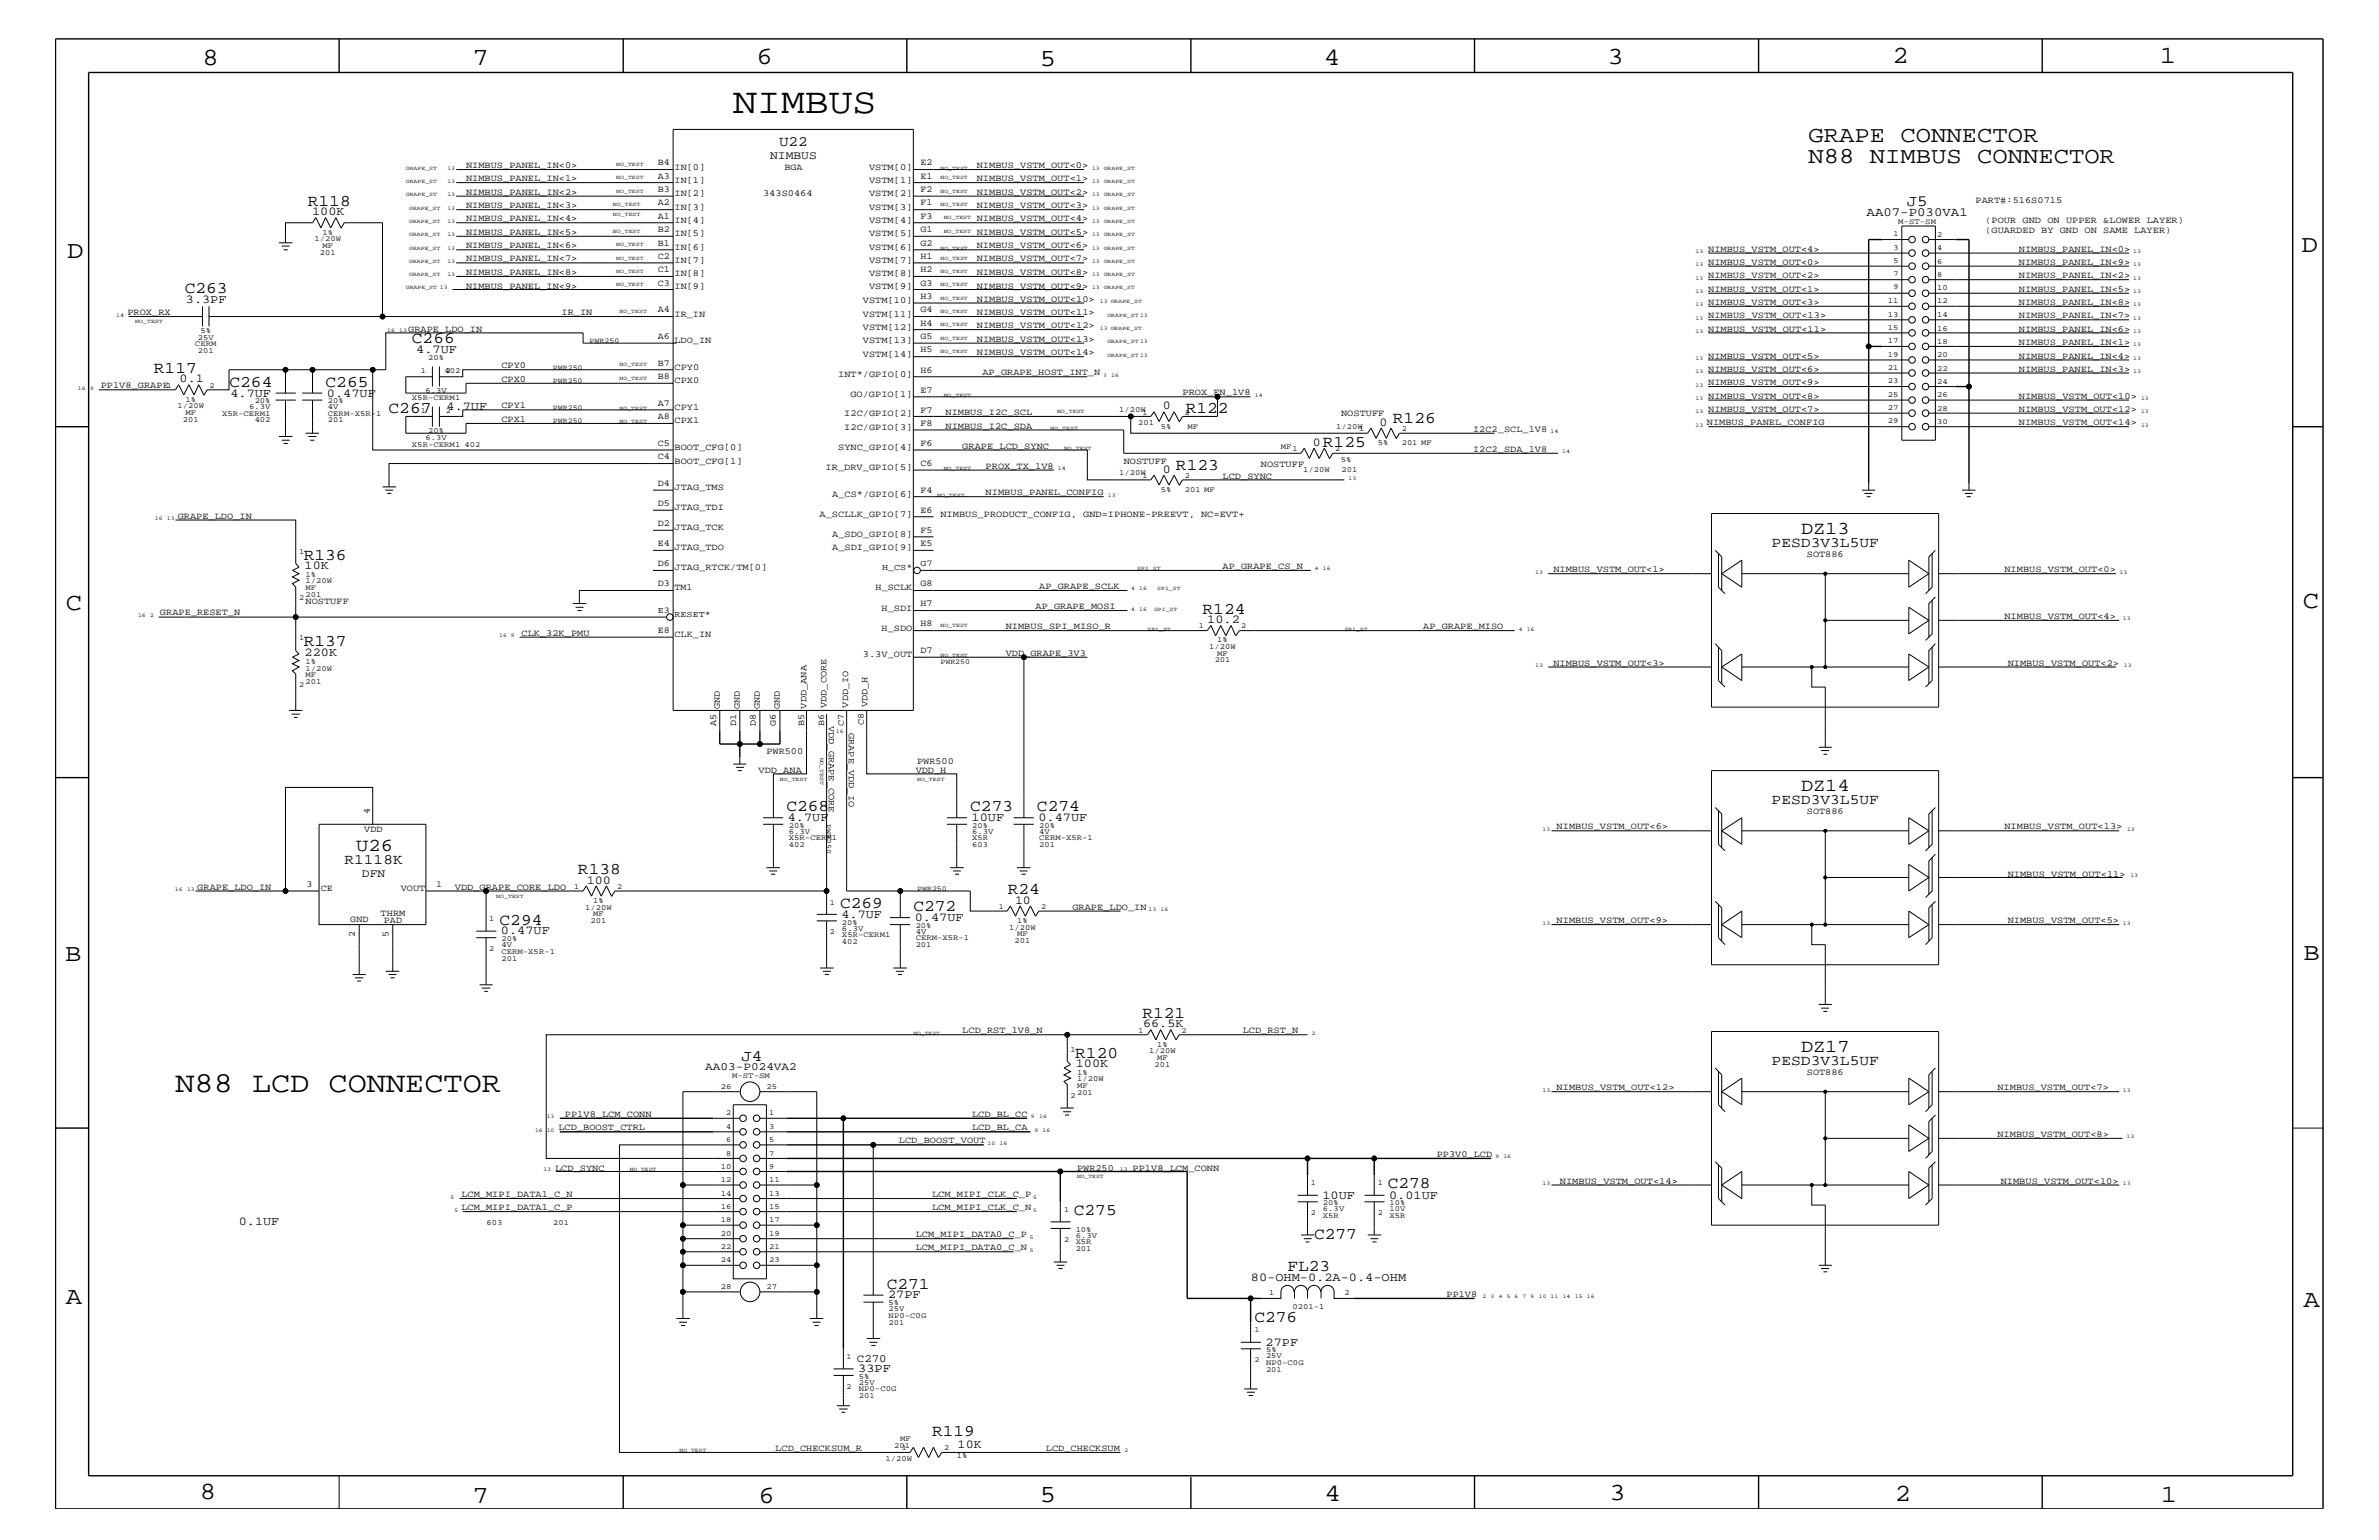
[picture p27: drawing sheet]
<svg xmlns="http://www.w3.org/2000/svg" width="432mm" height="279mm" viewBox="0 0 432 279" stroke-linecap="round" stroke-linejoin="round" font-family="sans-serif">
<defs><g id="words">
<text font-size="6.5" x="133.1" y="20.4">NIMBUS</text>
<text font-size="5.2" x="31.8" y="198.1">N88 LCD CONNECTOR</text>
<g font-size="4.5">
<text x="36.8" y="11.7">8</text>
<text x="85.8" y="11.7">7</text>
<text x="137.3" y="11.5">6</text>
<text x="240.3" y="11.7">4</text>
<text x="291.8" y="11.5">3</text>
<text x="343.5" y="11.5">2</text>
<text x="392" y="11.5">1</text>
<text x="188.7" y="12.1">5</text>
<text x="12.2" y="46.8">D</text>
<text x="417.7" y="45.7">D</text>
<text x="11.9" y="110.6">C</text>
<text x="418" y="110.3">C</text>
<text x="11.9" y="174.3">B</text>
<text x="418.1" y="174.2">B</text>
<text x="11.9" y="236.7">A</text>
<text x="418.1" y="237.1">A</text>
<text x="36.2" y="271.9">8</text>
<text x="85.8" y="272.7">7</text>
<text x="137.7" y="272.7">6</text>
<text x="188.7" y="272.5">5</text>
<text x="240.4" y="272.3">4</text>
<text x="292.1" y="272.2">3</text>
<text x="343.9" y="272.3">2</text>
<text x="392.2" y="272.6">1</text>
</g>
<g font-size="4.1">
<text x="328.3" y="29.5">N88 NIMBUS CONNECTOR</text>
<text x="328.3" y="25.9">GRAPE CONNECTOR</text>
</g>
<g font-size="3.3">
<text x="326.9" y="96.8">DZ13</text>
<text x="326.9" y="143.5">DZ14</text>
<text x="64.6" y="154.4">U26</text>
<text x="326.9" y="190.8">DZ17</text>
</g>
<g font-size="3">
<text x="55.9" y="37.4">R118</text>
<text x="33.5" y="53.2">C263</text>
<text x="74.8" y="62.3">C266</text>
<text x="27.9" y="67.7">R117</text>
<text x="41.7" y="70.1">C264</text>
<text x="59.1" y="70.1">C265</text>
<text x="70.5" y="75">C267</text>
<text x="215.2" y="75">R122</text>
<text x="252.8" y="76.8">R126</text>
<text x="240.1" y="81.1">R125</text>
<text x="213.4" y="85.3">R123</text>
<text x="55.1" y="101.5">R136</text>
<text x="218.3" y="111.4">R124</text>
<text x="55.1" y="117.3">R137</text>
<text x="142.7" y="147.1">C268</text>
<text x="176.1" y="147.1">C273</text>
<text x="188.2" y="147.1">C274</text>
<text x="104.9" y="158.6">R138</text>
<text x="90.7" y="167.8">C294</text>
<text x="152.5" y="164.7">C269</text>
<text x="165.8" y="165.3">C272</text>
<text x="182.9" y="162.2">R24</text>
<text x="207.3" y="184.7">R121</text>
<text x="195.2" y="191.9">R120</text>
<text x="251.9" y="215.6">C278</text>
<text x="194.9" y="220.4">C275</text>
<text x="238.5" y="224.7">C277</text>
<text x="161" y="233.8">C271</text>
<text x="233.7" y="230.7">FL23</text>
<text x="227.7" y="239.9">C276</text>
<text x="169.2" y="260.5">R119</text>
</g>
<g font-size="2.9">
<text x="346.1" y="37.4">J5</text>
<text x="134.6" y="192.5">J4</text>
</g>
<g font-size="2.6">
<text x="141.4" y="26.5">U22</text>
<text x="321.6" y="99.3">PESD3V3L5UF</text>
<text x="321.6" y="145.9">PESD3V3L5UF</text>
<text x="62.5" y="156.8">R1118K</text>
<text x="321.6" y="193.2">PESD3V3L5UF</text>
</g>
<text font-size="2.3" x="338.8" y="39.2">AA07-P030VA1</text>
<g font-size="2.2">
<text x="56.6" y="39.1">100K</text>
<text x="33.7" y="55">3.3PF</text>
<text x="75.6" y="64">4.7UF</text>
<text x="32.6" y="69.4">0.1</text>
<text x="41.8" y="72">4.7UF</text>
<text x="59.4" y="72">0.47UF</text>
<text x="81.1" y="74.4">4.7UF</text>
<text x="211" y="74.3">0</text>
<text x="250.4" y="77.3">0</text>
<text x="238.3" y="80.9">0</text>
<text x="211" y="85.8">0</text>
<text x="55.3" y="103.3">10K</text>
<text x="219.1" y="113.1">10.2</text>
<text x="55.3" y="119.1">220K</text>
<text x="143" y="149">4.7UF</text>
<text x="176.4" y="149">10UF</text>
<text x="188.5" y="149">0.47UF</text>
<text x="106.5" y="160.3">100</text>
<text x="152.7" y="166.5">4.7UF</text>
<text x="166" y="167.1">0.47UF</text>
<text x="184.2" y="163.9">10</text>
<text x="90.9" y="169.5">0.47UF</text>
<text x="207.5" y="186.4">66.5K</text>
<text x="195.2" y="193.7">100K</text>
<text x="240" y="217.5">10UF</text>
<text x="252.1" y="217.5">0.01UF</text>
<text x="43.4" y="222.3">0.1UF</text>
<text x="227" y="232.4">80-OHM-0.2A-0.4-OHM</text>
<text x="161.2" y="235.6">27PF</text>
<text x="229.7" y="244.1">27PF</text>
<text x="155.8" y="248.9">33PF</text>
<text x="173.8" y="262.7">10K</text>
</g>
<g font-size="2.1">
<text x="139.8" y="28.9">NIMBUS</text>
<text x="65.7" y="159">DFN</text>
</g>
<g font-size="2">
<text x="128" y="194.2">AA03-P024VA2</text>
<text x="155.5" y="247.1">C270</text>
</g>
<g font-size="1.7">
<text x="84.6" y="32.9">NIMBUS_PANEL_IN&lt;1&gt;</text>
<text x="84.6" y="35.3">NIMBUS_PANEL_IN&lt;2&gt;</text>
<text x="84.6" y="30.5">NIMBUS_PANEL_IN&lt;0&gt;</text>
<text x="119.4" y="30">B4</text>
<text x="119.4" y="32.5">A3</text>
<text x="119.4" y="34.8">B3</text>
<text x="122.4" y="33.1">IN[1]</text>
<text x="122.4" y="35.6">IN[2]</text>
<text x="122.4" y="30.8">IN[0]</text>
<text x="138.5" y="35.6">343S0464</text>
<text x="142.4" y="30.8">BGA</text>
<text x="157.7" y="30.8">VSTM[0]</text>
<text x="157.7" y="33.1">VSTM[1]</text>
<text x="157.7" y="35.6">VSTM[2]</text>
<text x="167" y="30">E2</text>
<text x="167" y="32.5">E1</text>
<text x="167" y="34.8">F2</text>
<text x="177.3" y="32.9">NIMBUS_VSTM_OUT&lt;1&gt;</text>
<text x="177.3" y="30.5">NIMBUS_VSTM_OUT&lt;0&gt;</text>
<text x="177.3" y="35.3">NIMBUS_VSTM_OUT&lt;2&gt;</text>
<text x="84.6" y="40.2">NIMBUS_PANEL_IN&lt;4&gt;</text>
<text x="84.6" y="37.8">NIMBUS_PANEL_IN&lt;3&gt;</text>
<text x="119.4" y="37.3">A2</text>
<text x="119.4" y="39.7">A1</text>
<text x="122.4" y="40.4">IN[4]</text>
<text x="122.4" y="38">IN[3]</text>
<text x="157.7" y="40.4">VSTM[4]</text>
<text x="157.7" y="38">VSTM[3]</text>
<text x="167" y="37.3">F1</text>
<text x="167" y="39.7">F3</text>
<text x="177.3" y="40.2">NIMBUS_VSTM_OUT&lt;4&gt;</text>
<text x="177.3" y="37.8">NIMBUS_VSTM_OUT&lt;3&gt;</text>
<text x="358.6" y="36.8">PART#:516S0715</text>
<text x="360.3" y="40.4">(POUR GND ON UPPER &amp;LOWER LAYER)</text>
<text x="84.6" y="42.6">NIMBUS_PANEL_IN&lt;5&gt;</text>
<text x="84.6" y="45.1">NIMBUS_PANEL_IN&lt;6&gt;</text>
<text x="84.6" y="47.4">NIMBUS_PANEL_IN&lt;7&gt;</text>
<text x="119.4" y="42.1">B2</text>
<text x="119.4" y="44.6">B1</text>
<text x="119.4" y="47">C2</text>
<text x="122.4" y="47.7">IN[7]</text>
<text x="122.4" y="45.3">IN[6]</text>
<text x="122.4" y="42.9">IN[5]</text>
<text x="157.7" y="42.9">VSTM[5]</text>
<text x="157.7" y="45.3">VSTM[6]</text>
<text x="157.7" y="47.7">VSTM[7]</text>
<text x="167" y="42.1">G1</text>
<text x="167" y="44.6">G2</text>
<text x="167" y="47">H1</text>
<text x="177.3" y="42.6">NIMBUS_VSTM_OUT&lt;5&gt;</text>
<text x="177.3" y="47.4">NIMBUS_VSTM_OUT&lt;7&gt;</text>
<text x="177.3" y="45.1">NIMBUS_VSTM_OUT&lt;6&gt;</text>
<text x="310" y="45.7">NIMBUS_VSTM_OUT&lt;4&gt;</text>
<text x="360.3" y="42.3">(GUARDED BY GND ON SAME LAYER)</text>
<text x="366.4" y="45.7">NIMBUS_PANEL_IN&lt;0&gt;</text>
<text x="84.6" y="52.4">NIMBUS_PANEL_IN&lt;9&gt;</text>
<text x="84.6" y="49.9">NIMBUS_PANEL_IN&lt;8&gt;</text>
<text x="119.4" y="49.4">C1</text>
<text x="119.4" y="51.8">C3</text>
<text x="122.4" y="52.5">IN[9]</text>
<text x="122.4" y="50.2">IN[8]</text>
<text x="157.7" y="52.5">VSTM[9]</text>
<text x="157.7" y="50.2">VSTM[8]</text>
<text x="167" y="49.4">H2</text>
<text x="167" y="51.8">G3</text>
<text x="177.3" y="49.9">NIMBUS_VSTM_OUT&lt;8&gt;</text>
<text x="177.3" y="52.4">NIMBUS_VSTM_OUT&lt;9&gt;</text>
<text x="310" y="48">NIMBUS_VSTM_OUT&lt;0&gt;</text>
<text x="310" y="52.9">NIMBUS_VSTM_OUT&lt;1&gt;</text>
<text x="310" y="50.5">NIMBUS_VSTM_OUT&lt;2&gt;</text>
<text x="366.4" y="48">NIMBUS_PANEL_IN&lt;9&gt;</text>
<text x="366.4" y="50.5">NIMBUS_PANEL_IN&lt;2&gt;</text>
<text x="366.4" y="52.9">NIMBUS_PANEL_IN&lt;5&gt;</text>
<text x="23.1" y="57.2">PROX_RX</text>
<text x="101.9" y="57.2">IR_IN</text>
<text x="119.4" y="56.7">A4</text>
<text x="122.4" y="57.4">IR_IN</text>
<text x="156.6" y="55">VSTM[10]</text>
<text x="156.6" y="57.4">VSTM[11]</text>
<text x="156.6" y="59.8">VSTM[12]</text>
<text x="167" y="54.2">H3</text>
<text x="167" y="56.7">G4</text>
<text x="167" y="59.1">H4</text>
<text x="177.3" y="54.7">NIMBUS_VSTM_OUT&lt;10&gt;</text>
<text x="177.3" y="57.2">NIMBUS_VSTM_OUT&lt;11&gt;</text>
<text x="177.3" y="59.5">NIMBUS_VSTM_OUT&lt;12&gt;</text>
<text x="310" y="57.8">NIMBUS_VSTM_OUT&lt;13&gt;</text>
<text x="310" y="55.3">NIMBUS_VSTM_OUT&lt;3&gt;</text>
<text x="366.4" y="57.8">NIMBUS_PANEL_IN&lt;7&gt;</text>
<text x="366.4" y="55.3">NIMBUS_PANEL_IN&lt;8&gt;</text>
<text x="74.1" y="60.2">GRAPE_LDO_IN</text>
<text x="119.4" y="61.5">A6</text>
<text x="122.4" y="62.3">LDO_IN</text>
<text x="156.6" y="62.3">VSTM[13]</text>
<text x="156.6" y="64.7">VSTM[14]</text>
<text x="167" y="61.5">G5</text>
<text x="167" y="64">H5</text>
<text x="177.3" y="62">NIMBUS_VSTM_OUT&lt;13&gt;</text>
<text x="177.3" y="64.5">NIMBUS_VSTM_OUT&lt;14&gt;</text>
<text x="310" y="65.1">NIMBUS_VSTM_OUT&lt;5&gt;</text>
<text x="310" y="60.2">NIMBUS_VSTM_OUT&lt;11&gt;</text>
<text x="366.4" y="60.2">NIMBUS_PANEL_IN&lt;6&gt;</text>
<text x="366.4" y="65.1">NIMBUS_PANEL_IN&lt;4&gt;</text>
<text x="366.4" y="62.6">NIMBUS_PANEL_IN&lt;1&gt;</text>
<text x="18.3" y="70.5">PP1V8_GRAPE</text>
<text x="91" y="66.8">CPY0</text>
<text x="91" y="69.3">CPX0</text>
<text x="119.4" y="68.8">B8</text>
<text x="119.4" y="66.4">B7</text>
<text x="122.4" y="67.1">CPY0</text>
<text x="122.4" y="69.5">CPX0</text>
<text x="152.1" y="68.4">INT*/GPIO[0]</text>
<text x="154.3" y="72">GO/GPIO[1]</text>
<text x="167" y="71.2">E7</text>
<text x="167" y="67.6">H6</text>
<text x="178.3" y="68.1">AP_GRAPE_HOST_INT_N</text>
<text x="214.6" y="71.7">PROX_EN_1V8</text>
<text x="310" y="67.5">NIMBUS_VSTM_OUT&lt;6&gt;</text>
<text x="310" y="69.9">NIMBUS_VSTM_OUT&lt;9&gt;</text>
<text x="366.4" y="67.5">NIMBUS_PANEL_IN&lt;3&gt;</text>
<text x="91" y="74.1">CPY1</text>
<text x="91" y="76.6">CPX1</text>
<text x="119.4" y="76.1">A8</text>
<text x="119.4" y="73.7">A7</text>
<text x="122.4" y="76.8">CPX1</text>
<text x="122.4" y="74.4">CPY1</text>
<text x="153.2" y="75.6">I2C/GPIO[2]</text>
<text x="167" y="74.9">F7</text>
<text x="167" y="77.3">F8</text>
<text x="171.6" y="75.4">NIMBUS_I2C_SCL</text>
<text x="171.6" y="77.8">NIMBUS_I2C_SDA</text>
<text x="243.4" y="75.6">NOSTUFF</text>
<text x="309.8" y="77.2">NIMBUS_PANEL_CONFIG</text>
<text x="310" y="74.7">NIMBUS_VSTM_OUT&lt;7&gt;</text>
<text x="310" y="72.3">NIMBUS_VSTM_OUT&lt;8&gt;</text>
<text x="366.4" y="77.2">NIMBUS_VSTM_OUT&lt;14&gt;</text>
<text x="366.4" y="74.7">NIMBUS_VSTM_OUT&lt;12&gt;</text>
<text x="366.4" y="72.3">NIMBUS_VSTM_OUT&lt;10&gt;</text>
<text x="119.4" y="80.9">C5</text>
<text x="119.4" y="83.3">C4</text>
<text x="122.4" y="81.6">BOOT_CFG[0]</text>
<text x="152.1" y="81.6">SYNC_GPIO[4]</text>
<text x="153.2" y="78">I2C/GPIO[3]</text>
<text x="167" y="80.9">F6</text>
<text x="174.7" y="81.4">GRAPE_LCD_SYNC</text>
<text x="267.4" y="82">I2C2_SDA_1V8</text>
<text x="267.4" y="78.3">I2C2_SCL_1V8</text>
<text x="119.4" y="88.2">D4</text>
<text x="122.4" y="84.1">BOOT_CFG[1]</text>
<text x="122.4" y="88.9">JTAG_TMS</text>
<text x="149.9" y="85.3">IR_DRV_GPIO[5]</text>
<text x="167" y="89.4">F4</text>
<text x="167" y="84.5">C6</text>
<text x="178.9" y="85">PROX_TX_1V8</text>
<text x="178.9" y="89.9">NIMBUS_PANEL_CONFIG</text>
<text x="204" y="84.1">NOSTUFF</text>
<text x="221.9" y="86.9">LCD_SYNC</text>
<text x="228.9" y="84.7">NOSTUFF</text>
<text x="32.3" y="94.2">GRAPE_LDO_IN</text>
<text x="119.4" y="95.4">D2</text>
<text x="119.4" y="91.8">D5</text>
<text x="122.4" y="92.6">JTAG_TDI</text>
<text x="148.8" y="93.8">A_SCLLK_GPIO[7]</text>
<text x="151" y="90.1">A_CS*/GPIO[6]</text>
<text x="167" y="93.1">E6</text>
<text x="170.7" y="93.8">NIMBUS_PRODUCT_CONFIG, GND=IPHONE-PREEVT, NC=EVT+</text>
<text x="119.4" y="99.1">E4</text>
<text x="122.4" y="96.2">JTAG_TCK</text>
<text x="122.4" y="99.9">JTAG_TDO</text>
<text x="151" y="97.4">A_SDO_GPIO[8]</text>
<text x="151" y="99.9">A_SDI_GPIO[9]</text>
<text x="167" y="99.1">E5</text>
<text x="167" y="96.7">F5</text>
<text x="328" y="101">SOT886</text>
<text x="119.4" y="102.7">D6</text>
<text x="119.4" y="106.4">D3</text>
<text x="122.4" y="103.5">JTAG_RTCK/TM[0]</text>
<text x="122.4" y="107.1">TM1</text>
<text x="158.9" y="107.1">H_SCLK</text>
<text x="167" y="106.4">G8</text>
<text x="188.6" y="106.9">AP_GRAPE_SCLK</text>
<text x="221.9" y="103.2">AP_GRAPE_CS_N</text>
<text x="281.9" y="103.8">NIMBUS_VSTM_OUT&lt;1&gt;</text>
<text x="363.8" y="103.8">NIMBUS_VSTM_OUT&lt;0&gt;</text>
<text x="29" y="111.6">GRAPE_RESET_N</text>
<text x="55.5" y="109.5">NOSTUFF</text>
<text x="160" y="110.8">H_SDI</text>
<text x="167" y="110">H7</text>
<text x="167" y="113.7">H8</text>
<text x="188" y="110.5">AP_GRAPE_MOSI</text>
<text x="363.8" y="112.3">NIMBUS_VSTM_OUT&lt;4&gt;</text>
<text x="94.7" y="115.3">CLK_32K_PMU</text>
<text x="119.4" y="114.8">E8</text>
<text x="122.4" y="115.6">CLK_IN</text>
<text x="156.6" y="119.2">3.3V_OUT</text>
<text x="160" y="114.4">H_SDO</text>
<text x="167" y="118.5">D7</text>
<text x="182.5" y="114.2">NIMBUS_SPI_MISO_R</text>
<text x="182.5" y="119">VDD_GRAPE_3V3</text>
<text x="258.3" y="114.2">AP_GRAPE_MISO</text>
<text x="281.9" y="120.8">NIMBUS_VSTM_OUT&lt;3&gt;</text>
<text x="364.4" y="120.8">NIMBUS_VSTM_OUT&lt;2&gt;</text>
<text x="130" y="131.8" transform="rotate(-90 130 131.8)">A5</text>
<text x="130.6" y="128.7" transform="rotate(-90 130.6 128.7)">GND</text>
<text x="133.6" y="131.8" transform="rotate(-90 133.6 131.8)">D1</text>
<text x="134.3" y="128.7" transform="rotate(-90 134.3 128.7)">GND</text>
<text x="137.2" y="131.8" transform="rotate(-90 137.2 131.8)">D8</text>
<text x="137.9" y="128.7" transform="rotate(-90 137.9 128.7)">GND</text>
<text x="140.8" y="131.8" transform="rotate(-90 140.8 131.8)">G6</text>
<text x="141.6" y="128.7" transform="rotate(-90 141.6 128.7)">GND</text>
<text x="146" y="131.8" transform="rotate(-90 146 131.8)">B5</text>
<text x="146.4" y="128.6" transform="rotate(-90 146.4 128.6)">VDD_ANA</text>
<text x="149.6" y="131.8" transform="rotate(-90 149.6 131.8)">B6</text>
<text x="150" y="128.5" transform="rotate(-90 150 128.5)">VDD_CORE</text>
<text x="150.5" y="131.7" transform="rotate(90 150.5 131.7)">VDD_GRAPE_CORE</text>
<text x="153.2" y="131.8" transform="rotate(-90 153.2 131.8)">C7</text>
<text x="153.9" y="128.4" transform="rotate(-90 153.9 128.4)">VDD_IO</text>
<text x="156.8" y="131.6" transform="rotate(-90 156.8 131.6)">C8</text>
<text x="157.5" y="128.3" transform="rotate(-90 157.5 128.3)">VDD_H</text>
<text x="139.1" y="136.8">PWR500</text>
<text x="154.1" y="133" transform="rotate(90 154.1 133)">GRAPE_VDD_IO</text>
<text x="137.7" y="140.2">VDD_ANA</text>
<text x="166.2" y="140.2">VDD_H</text>
<text x="166.5" y="138.6">PWR500</text>
<text x="67.1" y="147.7" transform="rotate(-90 67.1 147.7)">4</text>
<text x="328" y="147.7">SOT886</text>
<text x="66.1" y="150.9">VDD</text>
<text x="282.5" y="150.5">NIMBUS_VSTM_OUT&lt;6&gt;</text>
<text x="363.8" y="150.5">NIMBUS_VSTM_OUT&lt;13&gt;</text>
<text x="35.8" y="161.4">GRAPE_LDO_IN</text>
<text x="55.6" y="160.9">3</text>
<text x="58.3" y="161.7">CE</text>
<text x="72.7" y="161.7">VOUT</text>
<text x="79.2" y="160.9">1</text>
<text x="82.6" y="161.4">VDD_GRAPE_CORE_LDO</text>
<text x="364.4" y="159">NIMBUS_VSTM_OUT&lt;11&gt;</text>
<text x="63.6" y="167.2">GND</text>
<text x="69.1" y="166.2">THRM</text>
<text x="69.7" y="167.5">PAD</text>
<text x="194.6" y="165">GRAPE_LDO_IN</text>
<text x="282.5" y="167.5">NIMBUS_VSTM_OUT&lt;9&gt;</text>
<text x="364.4" y="167.5">NIMBUS_VSTM_OUT&lt;5&gt;</text>
<text x="64.4" y="170" transform="rotate(-90 64.4 170)">2</text>
<text x="70.5" y="170" transform="rotate(-90 70.5 170)">5</text>
<text x="174.7" y="187.5">LCD_RST_1V8_N</text>
<text x="225.6" y="187.5">LCD_RST_N</text>
<text x="282.5" y="197.8">NIMBUS_VSTM_OUT&lt;12&gt;</text>
<text x="328" y="195">SOT886</text>
<text x="362.5" y="197.8">NIMBUS_VSTM_OUT&lt;7&gt;</text>
<text x="102.5" y="202.6">PP1V8_LCM_CONN</text>
<text x="176.4" y="202.6">LCD_BL_CC</text>
<text x="101.3" y="205.1">LCD_BOOST_CTRL</text>
<text x="163.2" y="207.5">LCD_BOOST_VOUT</text>
<text x="176.4" y="205.1">LCD_BL_CA</text>
<text x="260.8" y="209.9">PP3V0_LCD</text>
<text x="362.5" y="206.3">NIMBUS_VSTM_OUT&lt;8&gt;</text>
<text x="100.8" y="212.4">LCD_SYNC</text>
<text x="195.5" y="212.5">PWR250</text>
<text x="205.6" y="212.4">PP1V8_LCM_CONN</text>
<text x="283.1" y="214.7">NIMBUS_VSTM_OUT&lt;14&gt;</text>
<text x="363.1" y="214.7">NIMBUS_VSTM_OUT&lt;10&gt;</text>
<text x="83.7" y="219.6">LCM_MIPI_DATA1_C_P</text>
<text x="83.7" y="217.2">LCM_MIPI_DATA1_C_N</text>
<text x="169.2" y="217.2">LCM_MIPI_CLK_C_P</text>
<text x="169.2" y="219.6">LCM_MIPI_CLK_C_N</text>
<text x="166.2" y="226.9">LCM_MIPI_DATA0_C_N</text>
<text x="166.2" y="224.5">LCM_MIPI_DATA0_C_P</text>
<text x="262.6" y="235.4">PP1V8</text>
<text x="140.7" y="263.3">LCD_CHECKSUM_R</text>
<text x="189.8" y="263.3">LCD_CHECKSUM</text>
</g>
<g font-size="1.6">
<text x="160.1" y="103.5">H_CS*</text>
<text x="167" y="102.7">G7</text>
<text x="119.4" y="111.2">E3</text>
<text x="122.4" y="112">RESET*</text>
</g>
<g font-size="1.4">
<text x="344.6" y="40.6">M-ST-SM</text>
<text x="57.1" y="43.8">1/20W</text>
<text x="58.1" y="46.3">201</text>
<text x="58.5" y="45.1">MF</text>
<text x="58.5" y="42.6">1%</text>
<text x="343.7" y="42.9">1</text>
<text x="343.7" y="45.3">3</text>
<text x="343.7" y="47.7">5</text>
<text x="351.6" y="43">2</text>
<text x="351.6" y="45.4">4</text>
<text x="351.6" y="47.9">6</text>
<text x="343.7" y="50.2">7</text>
<text x="343.7" y="52.5">9</text>
<text x="351.6" y="52.7">10</text>
<text x="351.6" y="50.2">8</text>
<text x="342.6" y="55">11</text>
<text x="342.6" y="57.4">13</text>
<text x="342.6" y="59.8">15</text>
<text x="351.6" y="55.1">12</text>
<text x="351.6" y="57.5">14</text>
<text x="351.6" y="60">16</text>
<text x="35.4" y="62.9">CERM</text>
<text x="35.9" y="61.7">25V</text>
<text x="35.9" y="64">201</text>
<text x="36.4" y="60.4">5%</text>
<text x="77.7" y="65.3">20%</text>
<text x="107" y="62.3">PWR250</text>
<text x="342.6" y="62.3">17</text>
<text x="342.6" y="64.7">19</text>
<text x="351.6" y="62.3">18</text>
<text x="351.6" y="64.8">20</text>
<text x="30.3" y="70.4">1</text>
<text x="38" y="70.4">2</text>
<text x="76.4" y="67.7">1</text>
<text x="77.2" y="71.3">6.3V</text>
<text x="80.7" y="67.7">402</text>
<text x="80.9" y="67.7">2</text>
<text x="100.3" y="67.1">PWR250</text>
<text x="100.3" y="69.5">PWR250</text>
<text x="342.6" y="67.1">21</text>
<text x="342.6" y="69.5">23</text>
<text x="342.6" y="72">25</text>
<text x="351.6" y="67.3">22</text>
<text x="351.6" y="69.6">24</text>
<text x="32.2" y="74.1">1/20W</text>
<text x="33.2" y="76.6">201</text>
<text x="33.7" y="75.4">MF</text>
<text x="33.7" y="72.9">1%</text>
<text x="40.3" y="75.5">X5R-CERM1</text>
<text x="45.2" y="74.3">6.3V</text>
<text x="46.2" y="73.2">20%</text>
<text x="46.2" y="76.7">402</text>
<text x="59.5" y="76.7">201</text>
<text x="59.5" y="73.2">20%</text>
<text x="59.5" y="74.3">4V</text>
<text x="59.5" y="75.5">CERM-X5R-1</text>
<text x="74.8" y="72.6">X5R-CERM1</text>
<text x="76.4" y="75">1</text>
<text x="80.9" y="75">2</text>
<text x="100.3" y="74.4">PWR250</text>
<text x="100.3" y="76.8">PWR250</text>
<text x="203.2" y="74.7">1/20W</text>
<text x="206.6" y="77.2">201</text>
<text x="207.3" y="75.2">1</text>
<text x="210.7" y="77.8">5%</text>
<text x="215.1" y="75.2">2</text>
<text x="215.5" y="77.8">MF</text>
<text x="242.5" y="77.8">1/20W</text>
<text x="342.6" y="74.4">27</text>
<text x="342.6" y="76.8">29</text>
<text x="351.6" y="72.1">26</text>
<text x="351.6" y="74.5">28</text>
<text x="351.6" y="76.9">30</text>
<text x="74.8" y="81.1">X5R-CERM1</text>
<text x="77.2" y="79.9">6.3V</text>
<text x="77.7" y="78.6">20%</text>
<text x="84.3" y="81.1">402</text>
<text x="232.5" y="81.4">MF</text>
<text x="234.6" y="81.9">1</text>
<text x="242.3" y="81.9">2</text>
<text x="243.4" y="83.8">5%</text>
<text x="246.7" y="78.3">1</text>
<text x="250.1" y="80.8">5%</text>
<text x="254.4" y="80.8">201 MF</text>
<text x="254.4" y="78.3">2</text>
<text x="203.2" y="86.2">1/20W</text>
<text x="207.3" y="86.7">1</text>
<text x="210.7" y="89.3">5%</text>
<text x="215.1" y="86.7">2</text>
<text x="215.1" y="89.3">201 MF</text>
<text x="236.5" y="85.6">1/20W</text>
<text x="243.5" y="85.6">201</text>
<text x="54.3" y="100.4">1</text>
<text x="55.5" y="105.9">1/20W</text>
<text x="55.5" y="107.1">MF</text>
<text x="55.5" y="104.7">1%</text>
<text x="54.3" y="108.9">2</text>
<text x="55.5" y="108.3">201</text>
<text x="217.6" y="114">1</text>
<text x="225.3" y="114">2</text>
<text x="54.3" y="116.2">1</text>
<text x="219.5" y="117.8">1/20W</text>
<text x="220.9" y="116.5">1%</text>
<text x="220.9" y="119">MF</text>
<text x="54.3" y="124.7">2</text>
<text x="55.5" y="121.7">1/20W</text>
<text x="55.5" y="124.1">201</text>
<text x="55.5" y="120.4">1%</text>
<text x="55.5" y="122.9">MF</text>
<text x="170.7" y="120.4">PWR250</text>
<text x="220.5" y="120.2">201</text>
<text x="150" y="149.5" transform="rotate(90 150 149.5)">PWR250</text>
<text x="143.2" y="152.4">X5R-CERM1</text>
<text x="143.2" y="150.1">20%</text>
<text x="143.2" y="151.2">6.3V</text>
<text x="143.2" y="153.7">402</text>
<text x="176.4" y="150.1">20%</text>
<text x="176.4" y="152.4">X5R</text>
<text x="176.4" y="153.7">603</text>
<text x="176.4" y="151.2">6.3V</text>
<text x="188.6" y="150.1">20%</text>
<text x="188.6" y="153.7">201</text>
<text x="188.6" y="152.4">CERM-X5R-1</text>
<text x="188.6" y="151.2">4V</text>
<text x="104.2" y="161.3">1</text>
<text x="112" y="161.3">2</text>
<text x="166.5" y="161.7">PWR250</text>
<text x="88.8" y="167.1">1</text>
<text x="106.2" y="165">1/20W</text>
<text x="107.2" y="167.5">201</text>
<text x="107.7" y="163.9">1%</text>
<text x="107.7" y="166.2">MF</text>
<text x="150.6" y="164.1">1</text>
<text x="152.8" y="167.8">20%</text>
<text x="181.3" y="165">1</text>
<text x="184.6" y="167.5">1%</text>
<text x="189" y="165">2</text>
<text x="88.8" y="172.6">2</text>
<text x="91" y="171.8">4V</text>
<text x="91" y="173.1">CERM-X5R-1</text>
<text x="91" y="170.7">20%</text>
<text x="150.6" y="169.5">2</text>
<text x="152.8" y="170">X5R-CERM1</text>
<text x="152.8" y="168.9">6.3V</text>
<text x="152.8" y="171.2">402</text>
<text x="166.2" y="171.8">201</text>
<text x="166.2" y="168.3">20%</text>
<text x="166.2" y="169.4">4V</text>
<text x="166.2" y="170.6">CERM-X5R-1</text>
<text x="183.2" y="168.7">1/20W</text>
<text x="184.1" y="171.1">201</text>
<text x="184.6" y="169.9">MF</text>
<text x="91" y="174.3">201</text>
<text x="194.3" y="190.8">1</text>
<text x="206.7" y="187.4">1</text>
<text x="208.6" y="191.1">1/20W</text>
<text x="210" y="189.9">1%</text>
<text x="214.5" y="187.4">2</text>
<text x="130.8" y="197.6">26</text>
<text x="132.9" y="195.6">M-ST-SM</text>
<text x="139.1" y="197.6">25</text>
<text x="195.5" y="195">1%</text>
<text x="195.5" y="197.4">MF</text>
<text x="195.5" y="196.2">1/20W</text>
<text x="209.6" y="193.6">201</text>
<text x="210" y="192.3">MF</text>
<text x="131.8" y="202.4">2</text>
<text x="139.6" y="202.4">1</text>
<text x="194.3" y="199.2">2</text>
<text x="195.5" y="198.7">201</text>
<text x="131.8" y="204.8">4</text>
<text x="131.8" y="207.2">6</text>
<text x="131.8" y="209.7">8</text>
<text x="139.6" y="204.8">3</text>
<text x="139.6" y="207.2">5</text>
<text x="139.6" y="209.7">7</text>
<text x="130.8" y="212.1">10</text>
<text x="130.8" y="214.5">12</text>
<text x="139.6" y="214.5">11</text>
<text x="139.6" y="212.1">9</text>
<text x="237.9" y="215">1</text>
<text x="250.1" y="215">1</text>
<text x="130.8" y="216.9">14</text>
<text x="130.8" y="219.4">16</text>
<text x="130.8" y="221.8">18</text>
<text x="139.6" y="216.9">13</text>
<text x="139.6" y="219.4">15</text>
<text x="139.6" y="221.8">17</text>
<text x="193.1" y="219.8">1</text>
<text x="237.9" y="220.4">2</text>
<text x="240.1" y="220.9">X5R</text>
<text x="240.1" y="218.6">20%</text>
<text x="240.1" y="219.7">6.3V</text>
<text x="250.1" y="220.4">2</text>
<text x="252.2" y="218.6">10%</text>
<text x="252.2" y="219.7">10V</text>
<text x="252.2" y="220.9">X5R</text>
<text x="88.3" y="222.2">603</text>
<text x="100.4" y="222.2">201</text>
<text x="130.8" y="224.2">20</text>
<text x="130.8" y="226.7">22</text>
<text x="139.6" y="224.2">19</text>
<text x="139.6" y="226.7">21</text>
<text x="193.1" y="225.3">2</text>
<text x="195.2" y="223.5">10%</text>
<text x="195.2" y="227">201</text>
<text x="195.2" y="225.7">X5R</text>
<text x="195.2" y="224.6">6.3V</text>
<text x="130.8" y="233.9">28</text>
<text x="130.8" y="229.1">24</text>
<text x="139.1" y="233.9">27</text>
<text x="139.6" y="229.1">23</text>
<text x="161.3" y="239.1">NP0-C0G</text>
<text x="161.3" y="236.8">5%</text>
<text x="161.3" y="237.9">25V</text>
<text x="230.4" y="235">1</text>
<text x="234.6" y="237.5">0201-1</text>
<text x="244" y="235">2</text>
<text x="161.3" y="240.3">201</text>
<text x="227.7" y="241.7">1</text>
<text x="229.8" y="245.3">5%</text>
<text x="153.7" y="246.5">1</text>
<text x="153.7" y="252">2</text>
<text x="155.9" y="250.1">5%</text>
<text x="155.9" y="251.2">25V</text>
<text x="227.7" y="247.1">2</text>
<text x="229.8" y="247.6">NP0-C0G</text>
<text x="229.8" y="248.9">201</text>
<text x="229.8" y="246.4">25V</text>
<text x="155.9" y="252.4">NP0-C0G</text>
<text x="155.9" y="253.7">201</text>
<text x="162.3" y="262.7">201</text>
<text x="163.4" y="261.4">MF</text>
<text x="163.7" y="263.1">1</text>
<text x="171.4" y="263.1">2</text>
<text x="160.7" y="265">1/20W</text>
<text x="173.7" y="264.4">1%</text>
</g>
<g font-size="1">
<text x="73.7" y="33.1">GRAPE_ST</text>
<text x="73.7" y="35.6">GRAPE_ST</text>
<text x="73.7" y="30.8">GRAPE_ST</text>
<text x="81.2" y="35.6">13</text>
<text x="81.2" y="30.8">13</text>
<text x="81.2" y="33.1">13</text>
<text x="111.8" y="32.5">NO_TEST</text>
<text x="111.8" y="35">NO_TEST</text>
<text x="111.8" y="30.2">NO_TEST</text>
<text x="170.7" y="32.5">NO_TEST</text>
<text x="170.7" y="30.8">NO_TEST</text>
<text x="170.7" y="35">NO_TEST</text>
<text x="198.2" y="33.1">13 GRAPE_ST</text>
<text x="198.2" y="30.8">13 GRAPE_ST</text>
<text x="198.2" y="35.6">13 GRAPE_ST</text>
<text x="74.3" y="40.4">GRAPE_ST</text>
<text x="74.3" y="38">GRAPE_ST</text>
<text x="81.2" y="38">13</text>
<text x="81.2" y="40.4">13</text>
<text x="111.3" y="37.4">NO_TEST</text>
<text x="111.3" y="39.2">NO_TEST</text>
<text x="170.7" y="37.4">NO_TEST</text>
<text x="171.3" y="39.8">NO_TEST</text>
<text x="198.2" y="40.4">13 GRAPE_ST</text>
<text x="198.2" y="38">13 GRAPE_ST</text>
<text x="74.3" y="47.7">GRAPE_ST</text>
<text x="74.3" y="45.3">GRAPE_ST</text>
<text x="74.3" y="42.9">GRAPE_ST</text>
<text x="81.2" y="47.7">13</text>
<text x="81.2" y="45.3">13</text>
<text x="81.2" y="42.9">13</text>
<text x="111.3" y="42.3">NO_TEST</text>
<text x="111.8" y="47.1">NO_TEST</text>
<text x="111.8" y="44.6">NO_TEST</text>
<text x="170.7" y="47.1">NO_TEST</text>
<text x="170.7" y="45.3">NO_TEST</text>
<text x="171.3" y="42.3">NO_TEST</text>
<text x="198.2" y="42.9">13 GRAPE_ST</text>
<text x="198.2" y="47.7">13 GRAPE_ST</text>
<text x="198.2" y="45.3">13 GRAPE_ST</text>
<text x="307.8" y="45.9">13</text>
<text x="387.2" y="45.9">13</text>
<text x="73.7" y="52.5">GRAPE_ST 13</text>
<text x="74.3" y="50.2">GRAPE_ST</text>
<text x="81.2" y="50.2">13</text>
<text x="111.8" y="49.6">NO_TEST</text>
<text x="111.8" y="51.9">NO_TEST</text>
<text x="170.7" y="49.6">NO_TEST</text>
<text x="170.7" y="51.9">NO_TEST</text>
<text x="198.2" y="50.2">13 GRAPE_ST</text>
<text x="198.2" y="52.5">13 GRAPE_ST</text>
<text x="307.8" y="48.3">13</text>
<text x="307.8" y="53.2">13</text>
<text x="307.8" y="50.7">13</text>
<text x="387.2" y="48.3">13</text>
<text x="387.2" y="50.7">13</text>
<text x="387.2" y="53.2">13</text>
<text x="21.1" y="57.4">14</text>
<text x="24.6" y="58.6">NO_TEST</text>
<text x="112.4" y="56.8">NO_TEST</text>
<text x="170.7" y="59.2">NO_TEST</text>
<text x="170.7" y="56.8">NO_TEST</text>
<text x="170.7" y="54.4">NO_TEST</text>
<text x="199.6" y="59.8">13 GRAPE_ST</text>
<text x="199.6" y="55">13 GRAPE_ST</text>
<text x="201" y="57.4">GRAPE_ST 13</text>
<text x="307.8" y="55.6">13</text>
<text x="307.8" y="58">13</text>
<text x="387.2" y="58">13</text>
<text x="387.2" y="55.6">13</text>
<text x="70.3" y="60.2">16</text>
<text x="72.5" y="60.2">13</text>
<text x="170.7" y="61.7">NO_TEST</text>
<text x="170.7" y="64">NO_TEST</text>
<text x="201" y="64.7">GRAPE_ST 13</text>
<text x="201" y="62.3">GRAPE_ST 13</text>
<text x="307.8" y="65.3">13</text>
<text x="307.8" y="60.4">13</text>
<text x="387.2" y="60.4">13</text>
<text x="387.2" y="65.3">13</text>
<text x="387.2" y="62.9">13</text>
<text x="14.1" y="70.7">16</text>
<text x="16.3" y="70.7">9</text>
<text x="112.4" y="66.5">NO_TEST</text>
<text x="112.4" y="68.9">NO_TEST</text>
<text x="171.3" y="72">NO_TEST</text>
<text x="200.2" y="68.4">3</text>
<text x="201.7" y="68.4">16</text>
<text x="227.8" y="72">14</text>
<text x="307.8" y="67.7">13</text>
<text x="307.8" y="70.1">13</text>
<text x="387.2" y="67.7">13</text>
<text x="112.4" y="74.4">NO_TEST</text>
<text x="112.4" y="76.8">NO_TEST</text>
<text x="191.9" y="75">NO_TEST</text>
<text x="307.8" y="72.6">13</text>
<text x="307.8" y="77.4">13</text>
<text x="307.8" y="75">13</text>
<text x="388.6" y="72.6">13</text>
<text x="388.6" y="77.4">13</text>
<text x="388.6" y="75">13</text>
<text x="190.7" y="78">NO_TEST</text>
<text x="193.1" y="81.6">NO_TEST</text>
<text x="281.4" y="78.6">14</text>
<text x="283.5" y="82.2">14</text>
<text x="171.3" y="85.3">NO_TEST</text>
<text x="192" y="85.3">14</text>
<text x="244.8" y="87.1">13</text>
<text x="28.1" y="94.3">16</text>
<text x="30.3" y="94.3">13</text>
<text x="170.1" y="90.1">NO_TEST</text>
<text x="201.1" y="90.1">13</text>
<text x="205.3" y="107.1">4</text>
<text x="206.4" y="103.5">SPI_ST</text>
<text x="206.8" y="107.1">16</text>
<text x="210.1" y="107.1">SPI_ST</text>
<text x="238.7" y="103.5">4</text>
<text x="240.1" y="103.5">16</text>
<text x="278.6" y="104.1">13</text>
<text x="384.7" y="104.1">13</text>
<text x="25.1" y="112">16</text>
<text x="27.3" y="112">2</text>
<text x="170.7" y="113.7">NO_TEST</text>
<text x="205.3" y="110.8">4</text>
<text x="206.8" y="110.8">16</text>
<text x="209.5" y="110.8">SPI_ST</text>
<text x="385.3" y="112.6">13</text>
<text x="90.6" y="115.6">16 9</text>
<text x="170.7" y="119.2">NO_TEST</text>
<text x="208.3" y="114.4">SPI_ST</text>
<text x="244" y="114.4">SPI_ST</text>
<text x="275.7" y="114.4">4</text>
<text x="277.1" y="114.4">16</text>
<text x="278.6" y="121">13</text>
<text x="385.5" y="121">13</text>
<text x="148.8" y="137.4" transform="rotate(90 148.8 137.4)">NO_TEST</text>
<text x="151.7" y="133">16</text>
<text x="141.6" y="141.7">NO_TEST</text>
<text x="166.5" y="141.7">NO_TEST</text>
<text x="280" y="150.7">13</text>
<text x="386.1" y="150.7">13</text>
<text x="31.7" y="161.7">16</text>
<text x="34" y="161.7">13</text>
<text x="386.7" y="159.2">13</text>
<text x="90.1" y="162.8">NO_TEST</text>
<text x="208.4" y="165.3">13</text>
<text x="210.7" y="165.3">16</text>
<text x="280" y="167.8">13</text>
<text x="385.3" y="167.8">13</text>
<text x="165.8" y="187.7">NO_TEST</text>
<text x="238.1" y="187.7">2</text>
<text x="99.2" y="202.9">13</text>
<text x="187.1" y="202.9">9</text>
<text x="188.6" y="202.9">16</text>
<text x="280" y="198.1">13</text>
<text x="385.3" y="198.1">13</text>
<text x="97.1" y="205.3">16</text>
<text x="99.2" y="205.3">10</text>
<text x="179.2" y="207.7">10</text>
<text x="181.4" y="207.7">16</text>
<text x="187.8" y="205.3">9</text>
<text x="189.2" y="205.3">16</text>
<text x="386" y="206.5">13</text>
<text x="98.6" y="212.5">13</text>
<text x="114.3" y="212.5">NO_TEST</text>
<text x="195.5" y="213.8">NO_TEST</text>
<text x="203.3" y="212.4">13</text>
<text x="271.4" y="210.2">9</text>
<text x="272.9" y="210.2">16</text>
<text x="280" y="215">13</text>
<text x="385.3" y="215">13</text>
<text x="81.8" y="217.5">5</text>
<text x="82.5" y="219.8">5</text>
<text x="187.5" y="219.8">5</text>
<text x="187.5" y="217.5">5</text>
<text x="186.9" y="227.1">5</text>
<text x="186.9" y="224.7">5</text>
<text x="269.1" y="235.6">2</text>
<text x="270.5" y="235.6">3</text>
<text x="272" y="235.6">4</text>
<text x="273.5" y="235.6">5</text>
<text x="274.9" y="235.6">6</text>
<text x="276.4" y="235.6">7</text>
<text x="277.8" y="235.6">9</text>
<text x="279.3" y="235.6">10 11</text>
<text x="283.6" y="235.6">14</text>
<text x="285.8" y="235.6">15</text>
<text x="288" y="235.6">16</text>
<text x="123.4" y="263.5">NO_TEST</text>
<text x="204.1" y="263.5">2</text>
</g>
</g></defs>
<g fill="none" stroke="#000" stroke-width=".18">
<path d="M82.8 33.1h39.4M82.8 35.6h39.4M82.8 38h39.4M82.8 30.8h39.4M122.2 23.5h43.6v105.4h-43.6zM165.8 33.1h31M165.8 35.6h31M165.8 38h31M165.8 30.8h31M23.4 57.4h13.3M36.7 55.6v3.6M37.9 57.4h84.3"/>
<path d="M37.9 55.6v3.6M50.6 44.1h2.5M51.1 44.6h1.5M51.5 45.3h.7M61.9 41.3l-.9-1.8-1 1.8-.9-1.8-.8 1.8-1-1.8-.6 .9h-4.9v3.7M61.9 41.4l.6-1h6.9v17M82.1 52.5h40.1M82.8 50.2h39.4M82.8 47.7h39.4M82.8 45.3h39.4M82.8 40.4h39.4M82.8 42.9h39.4"/>
<path d="M165.8 50.2h31M165.8 47.7h31M165.8 45.3h31M165.8 40.4h31M165.8 42.9h31M165.8 52.5h31M165.8 57.4h31M165.8 59.8h31M165.8 55h31M310 58h36.5M310 53.2h36.5M310 55.6h36.5"/>
<path d="M310 45.9h36.5M310 48.3h36.5M310 50.7h36.5M341.6 43.5h4.9M345.2 41h6.1v38.9h-6.1zM350.1 43.5h4.8M350.1 58h36.3M350.1 53.2h36.3M350.1 55.6h36.3M350.1 45.9h36.3M350.1 48.3h36.3M350.1 50.7h36.3"/>
<path d="M17.9 70.7h13.9l.6-.9 1 1.9 .9-1.9 .9 1.9 .9-1.9 .9 1.9M50 72.6h3.7M50 71.3h3.7M50.6 79.2h2.5M51.1 79.9h1.5M51.8 67.1h-10.2v3.6h-4l-.6 1M51.8 72.6v6.6M54.9 72.6h3.6M54.9 71.3h3.6M55.5 78.6h2.4M56 79.2h1.4M56.3 79.9h.8"/>
<path d="M56.7 67.1h-4.9v4.2M56.7 72.6v6M67.6 67.1h-10.9v4.2M78.5 75.6h-4.8v3h10.9v-1.8h37.6M78.5 68.4h-4.8v2.9h10.9v-1.8h37.6M78.5 66.5v3.6M78.5 73.8v3.6M79.8 66.5v3.6M79.8 73.8v3.6M122.2 74.4h-38.2v1.2h-4.2M122.2 67.1h-38.2v1.3h-4.2M122.8 62.3h-17v-1.9h-35.8v6.7h-2.4v14.5h54.6"/>
<path d="M165.8 62.3h31M165.8 64.7h31M165.8 72h61.2M165.8 68.4h31.6M165.8 75.6h43.1l.6-.9 .9 1.8 .8-1.8 1 1.8 .9-1.8 .9 1.8M165.8 78h38.2v4.2h32.1l.6-.9 1 1.9 .8-1.9 .9 1.9 1-1.9 .9 1.9M205.2 75.6v3h43l.6-.9 1 1.8 .9-1.8 .9 1.8 .9-1.8 .9 1.8M221 72v3.6h-6.4l-.6 1M271.3 78.6h-17.3l-.6 1M310 65.3h36.5M310 60.4h36.5M310 77.4h36.5"/>
<path d="M310 67.7h36.5M310 70.1h36.5M310 72.6h36.5M310 75h36.5M341.6 62.9h4.9M350.1 65.3h36.3M350.1 62.9h36.3M350.1 60.4h36.3M350.1 77.4h36.3M350.1 67.7h36.3M350.1 70.1h4.8M350.1 72.6h36.3"/>
<path d="M350.1 75h36.3M31.8 94.3h21.9v7.9l.6 .7-1.2 .6 1.2 .6-1.2 .6 1.2 .6-1.2 .6 .6 .6v11.6l.6 .5-1.2 .6 1.2 .6-1.2 .6 1.2 .6-1.2 .7 .6 .6v6.6M51.5 80.5h.7M69.4 88.3h2.5M69.9 88.9h1.5M70.3 89.5h.7M118.5 99.9h3.7M118.5 96.2h3.7M118.5 92.6h3.7M118.5 88.9h3.7M122.2 84.1h-51.6v4.2M165.8 81.6h31.6v5.5h11.5l.6-.9 .9 1.8 .8-1.8 1 1.8 .9-1.8 .9 1.8"/>
<path d="M165.8 99.9h3.6M165.8 85.3h25.5M165.8 90.1h34.5M165.8 97.4h3.6M165.8 93.8h3.6M244 87.1h-29.4l-.6 1M282.8 82.2h-40.9l-.6 1.1M310.6 93.2h41.3v35.1h-41.3zM311.3 99.9l1.2 1.1v6.1M338 88.9h2.4M338.4 89.5h1.5M338.8 90.1h.7"/>
<path d="M339.2 87.7v1.2M351.3 99.9l-1.2 1.1v6.1M356.1 88.9h2.5M356.6 89.5h1.5M357 90.1h.7M357.4 87.7v1.2M28.8 112h92.1M94.3 115.6h27.9M104 109.5h2.4M104.5 110.2h1.4M104.8 110.8h.8M118.5 103.5h3.7"/>
<path d="M122.2 107.1h-17v2.4M165.8 107.1h38.8M165.8 110.8h38.8M165.8 114.4h53.3l.7-.9 .8 1.8 1-1.8 .9 1.8 .9-1.8 .9 1.8 .7-.9h49.9M165.8 119.2h31.6M167 103.5h70.9M185.8 119.2v29.2M281 104.1h29.6M311.3 116.8l1.2 1.3v6M311.9 100.4v6.1l1.2 1.2M311.9 117.4v6.1l1.2 1.2M312.5 104.1l3.6-2.5v4.9z"/>
<path d="M316.1 104.1h30.4M331.3 112.6h15.2M331.3 104.1v16.9M346.5 110.2l3.6 2.4-3.6 2.4zM346.5 101.6l3.6 2.5-3.6 2.4zM346.5 118.6l3.6 2.4-3.6 2.5zM350.7 108.9v6.1l-1.2 1.2M350.7 100.4v6.1l-1.2 1.2M350.7 117.4v6.1l-1.2 1.2M351.3 116.8l-1.2 1.3v6M351.3 108.3l-1.2 1.2v6.1M351.9 112.6h32.7"/>
<path d="M351.9 104.1h32.1M52.5 128.9h2.4M52.9 129.6h1.5M53.3 130.2h.7M130.6 128.9v3.6M133.1 138.6h2.4M133.6 139.2h1.4M133.9 139.8h.7M134.3 128.9v3.6M134.3 137.4v1.2M137.9 128.9v3.6M141.6 128.9v3.6"/>
<path d="M146.4 128.9v11.5h-6v8M150 129.6v36.3M153.7 128.9v32.8h22.4v3.6h6.7l.6-.9 .9 1.8 .9-1.8 .9 1.8 .9-1.8 1 1.8 .6-.9h14.8M157.3 128.9v11.5h16.4v8M281 121h29.6M310.6 139.8h41.3v35.2h-41.3zM312.5 121l3.6-2.4v4.9zM316.1 121h30.4M328.8 121v3.7h2.5v10.9M330.1 135.6h2.4M330.5 136.2h1.5M331 136.8h.6"/>
<path d="M351.9 121h32.1M57.9 149.5h19.4v18.3h-19.4zM67.6 149.5v-6.6h-15.8v18.8h6.1M138.5 149.5h3.7M138.5 148.4h3.7M139.1 157.4h2.5M139.6 158h1.5M140 158.6h.7M140.4 149.5v7.9M171.9 149.5h3.6M171.9 148.4h3.6M172.5 157.4h2.4"/>
<path d="M173 158h1.4M173.3 158.6h.8M173.7 149.5v7.9M184 149.5h3.6M184 148.4h3.6M184.6 157.4h2.4M185.1 158h1.4M185.4 158.6h.8M185.8 149.5v7.9M281.6 150.7h29M311.3 146.5l1.2 1.2v6.1M311.9 147.1v6.1l1.2 1.2"/>
<path d="M312.5 150.7l3.6-2.3v4.8zM316.1 150.7h30.4M331.3 150.7v17.1M331.3 159.2h15.2M346.5 156.8l3.6 2.4-3.6 2.5zM346.5 148.4l3.6 2.3-3.6 2.5zM350.7 155.6v6.1l-1.2 1.1M350.7 147.1v6.1l-1.2 1.2M351.3 155l-1.2 1.2v6M351.3 146.5l-1.2 1.2v6.1M351.9 159.2h33.3M351.9 150.7h32.7"/>
<path d="M35.5 161.7h16.3M64 176.8h2.4M64.4 177.4h1.6M64.9 178h.6M65.2 167.8v9M70 176.2h2.5M70.5 176.8h1.5M70.9 177.4h.7M71.3 167.8v8.4M77.3 161.7h28.5l.6-1 1 1.9 .8-1.9 .9 1.9 1-1.9 .9 1.9M86.4 170.1h3.7M86.4 168.9h3.7"/>
<path d="M87 178.7h2.4M87.5 179.3h1.5M87.9 179.9h.7M88.2 161.7v7.2M88.2 170.1v8.6M148.3 167.1h3.6M148.3 165.9h3.6M148.8 175.6h2.5M149.4 176.2h1.4M149.7 176.8h.8M150 167.1v8.5M150 161.7h-38.4l-.6 1"/>
<path d="M161.5 167.8h3.7M161.5 166.5h3.7M162.1 175.6h2.5M162.6 176.2h1.5M163 176.8h.7M163.4 161.7v4.8M163.4 167.8v7.8M281.6 167.8h29M311.3 163.5l1.2 1.2v6M311.9 164.1v6l1.2 1.3M312.5 167.8l3.6-2.5v4.8zM316.1 167.8h30.4"/>
<path d="M328.8 167.8v3.6h2.5v10.8M346.5 165.3l3.6 2.5-3.6 2.3zM350.7 164.1v6l-1.2 1.3M351.3 163.5l-1.2 1.2v6M351.9 167.8h32.7M134.3 198.1h-10.3v24.2h10.3M137.9 198.1h10.4v16.9h-10.4M193.7 187.7h-94.6v22.5h35.2M237.3 187.7h-23.3l-.6 1-.9-1.9-.9 1.9-.9-1.9-.9 1.9-.9-1.9-.6 .9h-14.6v4.9l.6 .6-1.2 .5 1.2 .7-1.2 .6 1.2 .6-1.2 .6 .6 .6v4.2M281.6 198.1h29M310.6 187.1h41.3v35.2h-41.3zM311.3 193.7l1.2 1.3v6"/>
<path d="M311.9 194.4v6l1.2 1.3M312.5 198.1l3.6-2.5v4.8zM316.1 198.1h30.4M330.1 182.2h2.4M330.5 182.9h1.5M331 183.5h.6M331.3 198.1v16.9M346.5 195.6l3.6 2.5-3.6 2.3zM350.7 194.4v6l-1.2 1.3M351.3 193.7l-1.2 1.3v6M351.9 198.1h32.7M83.4 217.5h50.9"/>
<path d="M84 219.8h50.3M100.9 212.5h33.4M124 215h10.3M129.5 202.9h4.8M129.5 205.3h4.8M133.1 200.4h6v31.6h-6zM134.3 207.7h-21.9v55.8h52.8l.6-.9 .9 1.8 .9-1.8 1 1.8 .8-1.8 .9 1.8 .6-.9h32.5M137.9 202.9h4.8M137.9 205.3h4.8M137.9 210.2h4.8M137.9 207.7h4.8M137.9 212.5h4.8"/>
<path d="M137.9 217.5h46.7M137.9 219.8h46.7M148.3 215v24.2M158.5 207.7v27.3M192.4 218v3.7M192.4 201h2.5M193 201.7h1.4M193.3 202.3h.8M235.5 218h3.7M235.5 216.9h3.7M237.3 213.2v3.7M237.3 218v6.1"/>
<path d="M247.7 218h3.6M247.7 216.9h3.6M249.4 213.2v3.7M249.4 218v6.1M281.6 215h29M311.3 210.8l1.2 1.1v6.1M311.9 211.4v6.1l1.2 1.1M312.5 215l3.6-2.5v5zM316.1 215h30.4M328.8 215v3.6h2.5v11M331.3 206.5h15.2M346.5 204.1l3.6 2.4-3.6 2.4z"/>
<path d="M346.5 212.5l3.6 2.5-3.6 2.5zM350.7 202.9v6l-1.2 1.3M350.7 211.4v6.1l-1.2 1.1M351.3 210.8l-1.2 1.1v6.1M351.3 202.3l-1.2 1.2v6.1M351.9 215h32.7M351.9 206.5h33.3M416.1 204.7h5.5M122.8 239.2h2.4M123.3 239.9h1.4M124 229.6v4.8h10.3M124 222.3v2.4h10.3"/>
<path d="M124 224.7v2.4M124 234.4v4.8M134.3 227.1h-10.3v2.5h10.3M137.9 229.6h10.4M137.9 224.7h46.1M137.9 222.3h10.4M137.9 227.1h46.1M137.9 234.4h10.4M147 239.2h2.4M147.5 239.9h1.4M156.7 236.2h3.7M156.7 235h3.7"/>
<path d="M158.5 236.2v6.7M190.7 222.9h3.6M190.7 221.7h3.6M191.3 229h2.4M191.8 229.6h1.4M192.1 230.2h.8M192.4 222.9v6.1M227 239.9v3.6M234.9 234.4a1.19 1.19 0 0 0-1.2-1.2 1.19 1.19 0 0 0-1.2 1.2v1.2h-3.6M236.1 224.1h2.4M236.6 224.7h1.5M237 225.3h.7"/>
<path d="M237.3 234.4a1.19 1.19 0 0 0-1.2-1.2 1.19 1.19 0 0 0-1.1 1.2v1.2M237.3 234.4a1.19 1.19 0 0 1 1.2-1.2 1.19 1.19 0 0 1 1.2 1.2M237.3 234.4v1.2M239.8 235.6v-1.2a1.19 1.19 0 0 1 1.2-1.2 1.19 1.19 0 0 1 1.1 1.2v1.2h3.7M248.2 224.1h2.5M248.8 224.7h1.4M249.1 225.3h.8M330.1 229.6h2.4M330.5 230.2h1.5M331 230.7h.6M123.6 240.5h.8M147.8 240.5h.8"/>
<path d="M151.3 249.5h3.6M151.3 248.4h3.6M151.9 255h2.4M152.3 255.6h1.5M152.7 256.2h.7M153.1 244.7v3.7M153.1 249.5v5.5M157.3 242.9h2.5M157.8 243.5h1.5M158.2 244.1h.7M225.2 243.5h3.7M225.2 244.7h3.7"/>
<path d="M225.8 252h2.5M226.3 252.6h1.5M226.7 253.2h.7M227 244.7v7.3M61.6 267.7v6.1"/>
<circle cx="69.4" cy="57.4" r=".42"/>
<circle cx="347" cy="55.6" r=".59"/>
<circle cx="347" cy="45.9" r=".59"/>
<circle cx="347" cy="48.3" r=".59"/>
<circle cx="347" cy="58" r=".59"/>
<circle cx="347" cy="50.7" r=".59"/>
<circle cx="347" cy="43.5" r=".59"/>
<circle cx="347" cy="53.2" r=".59"/>
<circle cx="349.5" cy="45.9" r=".59"/>
<circle cx="349.5" cy="55.6" r=".59"/>
<circle cx="349.5" cy="58" r=".59"/>
<circle cx="349.5" cy="48.3" r=".59"/>
<circle cx="349.5" cy="50.7" r=".59"/>
<circle cx="349.5" cy="53.2" r=".59"/>
<circle cx="349.5" cy="43.5" r=".59"/>
<circle cx="51.8" cy="67.1" r=".42"/>
<circle cx="56.7" cy="67.1" r=".42"/>
<circle cx="67.6" cy="67.1" r=".42"/>
<circle cx="205.2" cy="75.6" r=".42"/>
<circle cx="221" cy="72" r=".42"/>
<circle cx="339.2" cy="62.9" r=".42"/>
<circle cx="347" cy="65.3" r=".59"/>
<circle cx="347" cy="62.9" r=".59"/>
<circle cx="347" cy="72.6" r=".59"/>
<circle cx="347" cy="77.4" r=".59"/>
<circle cx="347" cy="75" r=".59"/>
<circle cx="347" cy="67.7" r=".59"/>
<circle cx="347" cy="60.4" r=".59"/>
<circle cx="347" cy="70.1" r=".59"/>
<circle cx="349.5" cy="65.3" r=".59"/>
<circle cx="349.5" cy="62.9" r=".59"/>
<circle cx="349.5" cy="72.6" r=".59"/>
<circle cx="349.5" cy="67.7" r=".59"/>
<circle cx="349.5" cy="77.4" r=".59"/>
<circle cx="349.5" cy="75" r=".59"/>
<circle cx="349.5" cy="60.4" r=".59"/>
<circle cx="349.5" cy="70.1" r=".59"/>
<circle cx="357.4" cy="70.1" r=".42"/>
<circle cx="53.7" cy="112" r=".42"/>
<circle cx="121.6" cy="112" r=".59"/>
<circle cx="166.5" cy="103.5" r=".59"/>
<circle cx="185.8" cy="119.2" r=".42"/>
<circle cx="331.3" cy="112.6" r=".25"/>
<circle cx="331.3" cy="104.1" r=".25"/>
<circle cx="134.3" cy="135" r=".42"/>
<circle cx="137.9" cy="135" r=".42"/>
<circle cx="328.8" cy="121" r=".25"/>
<circle cx="331.3" cy="121" r=".25"/>
<circle cx="331.3" cy="150.7" r=".25"/>
<circle cx="331.3" cy="159.2" r=".25"/>
<circle cx="51.8" cy="161.7" r=".42"/>
<circle cx="88.2" cy="161.7" r=".42"/>
<circle cx="150" cy="161.7" r=".42"/>
<circle cx="163.4" cy="161.7" r=".42"/>
<circle cx="328.8" cy="167.8" r=".25"/>
<circle cx="331.3" cy="167.8" r=".25"/>
<circle cx="136.1" cy="198.1" r="1.78"/>
<circle cx="193.7" cy="187.7" r=".42"/>
<circle cx="331.3" cy="198.1" r=".25"/>
<circle cx="124" cy="215" r=".42"/>
<circle cx="134.9" cy="217.5" r=".59"/>
<circle cx="134.9" cy="202.9" r=".59"/>
<circle cx="134.9" cy="207.7" r=".59"/>
<circle cx="134.9" cy="205.3" r=".59"/>
<circle cx="134.9" cy="215" r=".59"/>
<circle cx="134.9" cy="210.2" r=".59"/>
<circle cx="134.9" cy="212.5" r=".59"/>
<circle cx="134.9" cy="219.8" r=".59"/>
<circle cx="137.3" cy="207.7" r=".59"/>
<circle cx="137.3" cy="202.9" r=".59"/>
<circle cx="137.3" cy="205.3" r=".59"/>
<circle cx="137.3" cy="217.5" r=".59"/>
<circle cx="137.3" cy="215" r=".59"/>
<circle cx="137.3" cy="210.2" r=".59"/>
<circle cx="137.3" cy="212.5" r=".59"/>
<circle cx="137.3" cy="219.8" r=".59"/>
<circle cx="148.3" cy="215" r=".42"/>
<circle cx="153.1" cy="202.9" r=".42"/>
<circle cx="158.5" cy="207.7" r=".42"/>
<circle cx="192.4" cy="212.5" r=".42"/>
<circle cx="237.3" cy="210.2" r=".42"/>
<circle cx="249.4" cy="210.2" r=".42"/>
<circle cx="328.8" cy="215" r=".25"/>
<circle cx="331.3" cy="215" r=".25"/>
<circle cx="331.3" cy="206.5" r=".25"/>
<circle cx="124" cy="224.7" r=".42"/>
<circle cx="124" cy="222.3" r=".42"/>
<circle cx="124" cy="229.6" r=".42"/>
<circle cx="124" cy="227.1" r=".42"/>
<circle cx="124" cy="234.4" r=".42"/>
<circle cx="134.9" cy="224.7" r=".59"/>
<circle cx="134.9" cy="227.1" r=".59"/>
<circle cx="134.9" cy="222.3" r=".59"/>
<circle cx="134.9" cy="229.6" r=".59"/>
<circle cx="136.1" cy="234.4" r="1.78"/>
<circle cx="137.3" cy="224.7" r=".59"/>
<circle cx="137.3" cy="227.1" r=".59"/>
<circle cx="137.3" cy="222.3" r=".59"/>
<circle cx="137.3" cy="229.6" r=".59"/>
<circle cx="148.3" cy="222.3" r=".42"/>
<circle cx="148.3" cy="229.6" r=".42"/>
<circle cx="148.3" cy="234.4" r=".42"/>
<circle cx="227" cy="235.6" r=".42"/>
</g>
<g fill="#000">
<circle cx="69.4" cy="57.4" r=".42"/>
<circle cx="51.8" cy="67.1" r=".42"/>
<circle cx="56.7" cy="67.1" r=".42"/>
<circle cx="67.6" cy="67.1" r=".42"/>
<circle cx="205.2" cy="75.6" r=".42"/>
<circle cx="221" cy="72" r=".42"/>
<circle cx="339.2" cy="62.9" r=".42"/>
<circle cx="357.4" cy="70.1" r=".42"/>
<circle cx="53.7" cy="112" r=".42"/>
<circle cx="185.8" cy="119.2" r=".42"/>
<circle cx="331.3" cy="112.6" r=".25"/>
<circle cx="331.3" cy="104.1" r=".25"/>
<circle cx="134.3" cy="135" r=".42"/>
<circle cx="137.9" cy="135" r=".42"/>
<circle cx="328.8" cy="121" r=".25"/>
<circle cx="331.3" cy="121" r=".25"/>
<circle cx="331.3" cy="150.7" r=".25"/>
<circle cx="331.3" cy="159.2" r=".25"/>
<circle cx="51.8" cy="161.7" r=".42"/>
<circle cx="88.2" cy="161.7" r=".42"/>
<circle cx="150" cy="161.7" r=".42"/>
<circle cx="163.4" cy="161.7" r=".42"/>
<circle cx="328.8" cy="167.8" r=".25"/>
<circle cx="331.3" cy="167.8" r=".25"/>
<circle cx="193.7" cy="187.7" r=".42"/>
<circle cx="331.3" cy="198.1" r=".25"/>
<circle cx="124" cy="215" r=".42"/>
<circle cx="148.3" cy="215" r=".42"/>
<circle cx="153.1" cy="202.9" r=".42"/>
<circle cx="158.5" cy="207.7" r=".42"/>
<circle cx="192.4" cy="212.5" r=".42"/>
<circle cx="237.3" cy="210.2" r=".42"/>
<circle cx="249.4" cy="210.2" r=".42"/>
<circle cx="328.8" cy="215" r=".25"/>
<circle cx="331.3" cy="215" r=".25"/>
<circle cx="331.3" cy="206.5" r=".25"/>
<circle cx="124" cy="224.7" r=".42"/>
<circle cx="124" cy="222.3" r=".42"/>
<circle cx="124" cy="229.6" r=".42"/>
<circle cx="124" cy="227.1" r=".42"/>
<circle cx="124" cy="234.4" r=".42"/>
<circle cx="148.3" cy="222.3" r=".42"/>
<circle cx="148.3" cy="229.6" r=".42"/>
<circle cx="148.3" cy="234.4" r=".42"/>
<circle cx="227" cy="235.6" r=".42"/>
</g>
<g fill="none" stroke="#000" stroke-width=".25">
<path d="M10.1 7.1h411.5v266.7h-411.5zM16.1 13.2h400v254.5h-400zM61.6 7.1v6.1M113.1 7.1v6.1M164.6 7.1v6.1M216.2 7.1v6.1M267.6 7.1v6.1M319.2 7.1v6.1M370.7 7.1v6.1M341.6 43.5h-2.4v44.2M354.9 43.5h2.5v44.2M10.1 77.4h6"/>
<path d="M339.2 62.9h2.4M354.9 70.1h2.5M416.1 77.4h5.5M130.6 132.5v2.5h3.7v-2.5M137.9 132.5v2.5M141.6 132.5v2.5h-7.3v2.4M10.1 141.1h6M416.1 141.1h5.5M10.1 204.7h6M101.6 202.9h27.9M101.6 205.3h27.9M142.7 202.9h43.7"/>
<path d="M142.7 205.3h44.3M142.7 207.7h35.9M142.7 212.5h72.8v23.1h13.4M142.7 210.2h94.6M153.1 202.9v41.8M192.4 212.5v5.5M249.4 210.2h-12.1v3M270.7 210.2h-21.3v3M227 235.6v4.3M245.8 235.6h21.8M113.1 267.7v6.1M164.6 267.7v6.1"/>
<path d="M216.2 268v5.8M267.6 267.7v6.1M319.2 267.7v6.1M370.7 267.7v6.1"/>
</g>
<use href="#words"/>
</svg>
